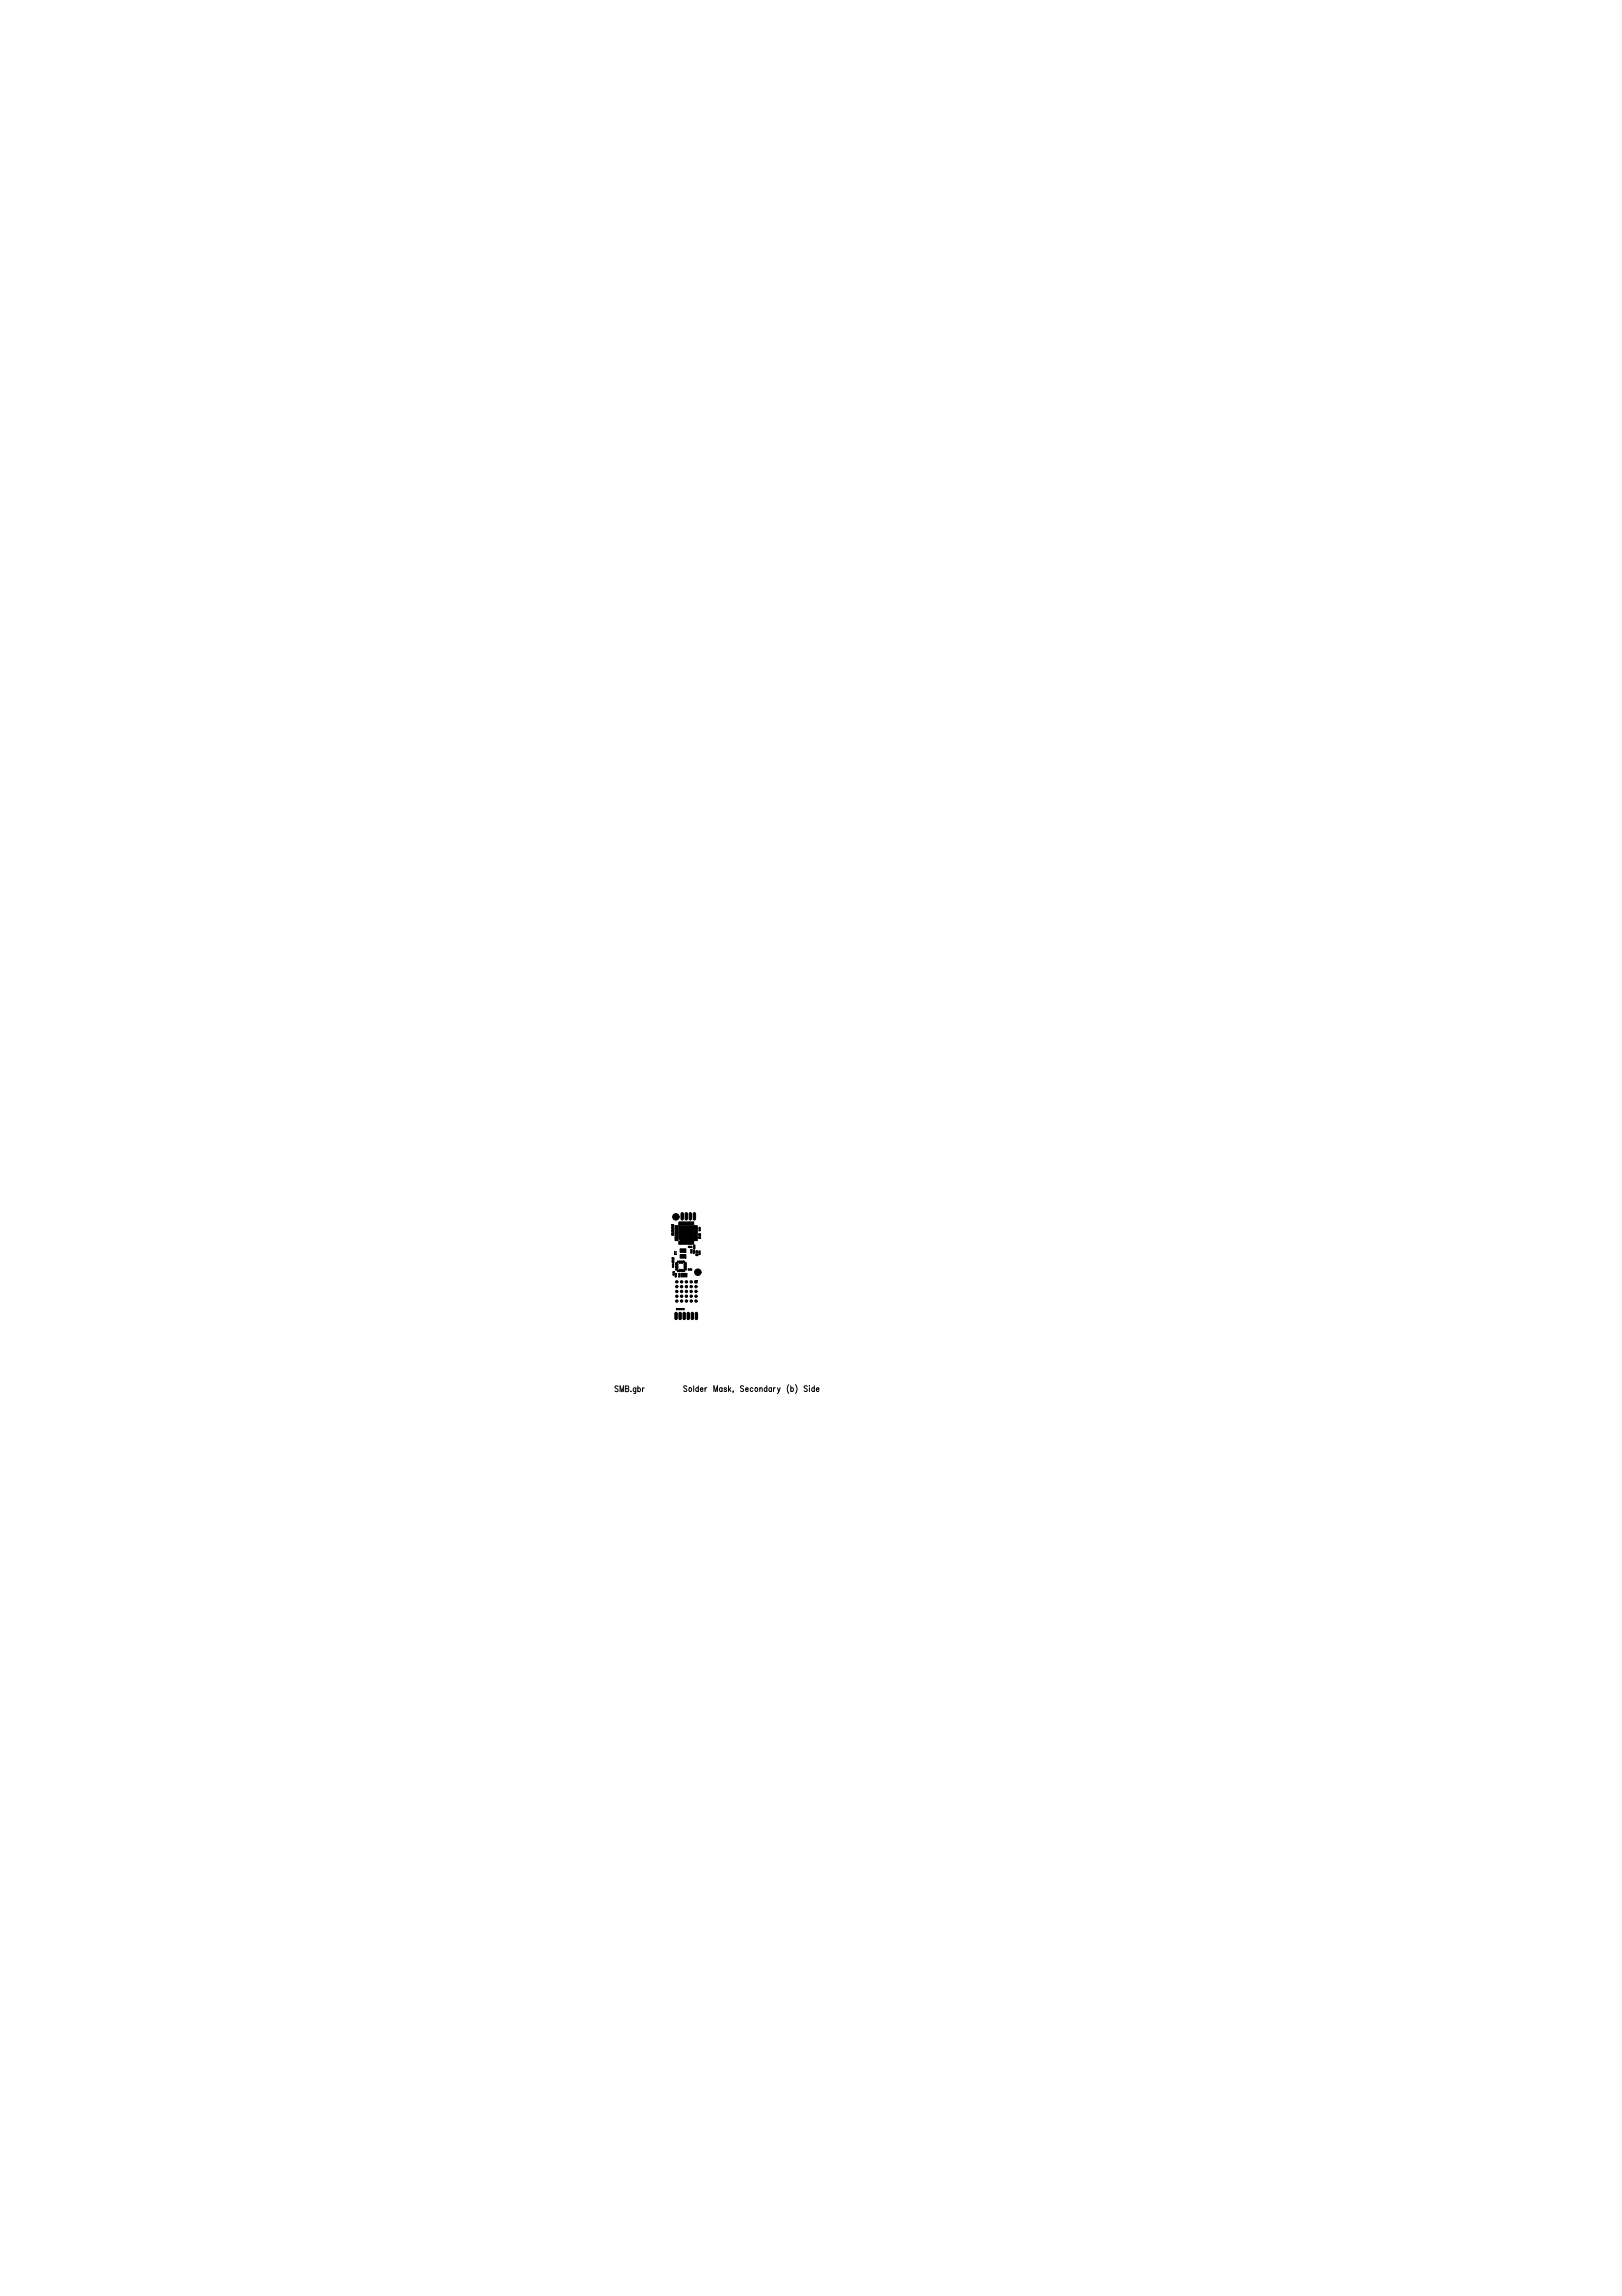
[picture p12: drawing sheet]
<svg xmlns="http://www.w3.org/2000/svg" width="210mm" height="297mm" viewBox="0 0 210 297" stroke-linecap="round" stroke-linejoin="round" font-family="sans-serif">
<defs><g id="words">
<text font-size="3.4" x="87.1" y="160.8">U8</text>
<text font-size="1.9" x="87.2" y="164.5">U4</text>
<text font-size="1.7" x="87.7" y="162.8">L3</text>
<g font-size="1.3">
<text x="79.5" y="180.1">SMB.gbr</text>
<text x="88.4" y="180.1">Solder Mask, Secondary (b) Side</text>
</g>
<g font-size="1.1">
<text x="86.9" y="162.5">U6</text>
<text x="87.5" y="170.6">P4P3P1</text>
</g>
<g font-size=".8">
<text x="86.8" y="159">C15</text>
<text x="86.8" y="159.8">C8</text>
<text x="90" y="162.4">C9</text>
</g>
<g font-size=".6">
<text x="89.6" y="161.5">R16</text>
<text x="90.3" y="159.2">R22</text>
<text x="86.9" y="164">C3</text>
<text x="86.9" y="165">C40</text>
<text x="87.2" y="165.2">R14R13R286R11</text>
<text x="90.3" y="162.3">C2</text>
</g>
<g font-size=".4">
<text x="89" y="161.5">R15</text>
<text x="89" y="164.4">R10</text>
<text x="87.4" y="169.5">R72R58</text>
</g>
</g></defs>
<g fill="#000" stroke="#000" stroke-width=".13">
<path d="M87.4 159.9h.4v.1h-.4zM87.4 159.7h.4v.1h-.4zM87.4 159.6h.4v.1h-.4zM87.4 159.4h.4v.1h-.4zM87.4 159.2h.4v.1h-.4zM87.4 159.1h.4v.1h-.4zM87.4 158.9h.4v.1h-.4zM87.4 158.7h.4v.1h-.4zM87.4 158.6h.4v.1h-.4zM88.2 156.9h.2v.1v.7l-.1 .1-.2-.1zM88.7 156.9h.2l.1 .1v.7l-.2 .1-.1-.1zM89.2 156.9h.1l.2 .1v.7l-.2 .1-.1-.1z"/>
<path d="M89.9 158.6h.3v.1h-.3zM89.9 158.7h.3v.1h-.3zM89.9 158.9h.3v.1h-.3zM89.9 159.1h.3v.1h-.3zM89.9 159.2h.3v.1h-.3zM89.9 159.4h.3v.1h-.3zM89.9 159.6h.3v.1h-.3zM89.9 159.7h.3v.1h-.3zM89.9 159.9h.3v.1h-.3zM89.7 156.9h.3v.1v.7l-.1 .1-.2-.1zM90.4 159.6h.3v.2h-.3zM87 163.1h.2v.2h-.2z"/>
<path d="M87 162.7h.2v.3h-.2zM87.4 160.4h.4v.1h-.4zM87.4 160.2h.4v.1h-.4zM87.4 160.1h.4v.1h-.4zM87.5 164.2h.2l-.2 .1zM87.5 164h.2v.1h-.2zM87.5 163.8h.2v.1h-.2zM87.5 163.6h.2v.1h-.2zM87.5 163.4h.1l.1 .1h-.2zM88.5 163.6h.3v.1h-.3zM88.5 163.8h.3v.1h-.3zM88.5 164h.3v.1h-.3z"/>
<path d="M88.6 163.4h.2v.1zM88.6 164.2h.2v.1h-.1zM88 161.6h.8v.4h-.8zM88 162.3h.8v.5h-.8zM89.4 161.6h.2v.2h-.2zM89.4 161.9h.2v.2h-.2zM89.9 160.1h.3v.1h-.3zM89.9 160.2h.3v.1h-.3zM89.9 160.4h.3v.1h-.3zM89.9 165.7h.3v.3h-.3zM90 161.8h.3v.3h-.3zM90 162.2h.3v.2h-.3z"/>
<path d="M90.4 160h.3v.2h-.3z"/>
<circle cx="87.5" cy="157.4" r=".42"/>
<circle cx="87.6" cy="167.7" r=".16"/>
<circle cx="87.6" cy="166.5" r=".16"/>
<circle cx="87.6" cy="167.1" r=".16"/>
<circle cx="87.6" cy="168.3" r=".16"/>
<circle cx="87.6" cy="165.8" r=".16"/>
<circle cx="88.2" cy="167.7" r=".16"/>
<circle cx="88.2" cy="166.5" r=".16"/>
<circle cx="88.2" cy="167.1" r=".16"/>
<circle cx="88.2" cy="168.3" r=".16"/>
<circle cx="88.2" cy="165.8" r=".16"/>
<circle cx="88.8" cy="167.7" r=".16"/>
<circle cx="88.8" cy="166.5" r=".16"/>
<circle cx="88.8" cy="167.1" r=".16"/>
<circle cx="88.8" cy="168.3" r=".16"/>
<circle cx="88.8" cy="165.8" r=".16"/>
<circle cx="89.4" cy="167.7" r=".16"/>
<circle cx="89.4" cy="166.5" r=".16"/>
<circle cx="89.4" cy="167.1" r=".16"/>
<circle cx="89.4" cy="168.3" r=".16"/>
<circle cx="89.4" cy="165.8" r=".16"/>
<circle cx="90.1" cy="167.7" r=".16"/>
<circle cx="90.1" cy="166.5" r=".16"/>
<circle cx="90.1" cy="167.1" r=".16"/>
<circle cx="90.1" cy="168.3" r=".16"/>
<circle cx="90.3" cy="164.6" r=".42"/>
</g>
<use href="#words"/>
</svg>
